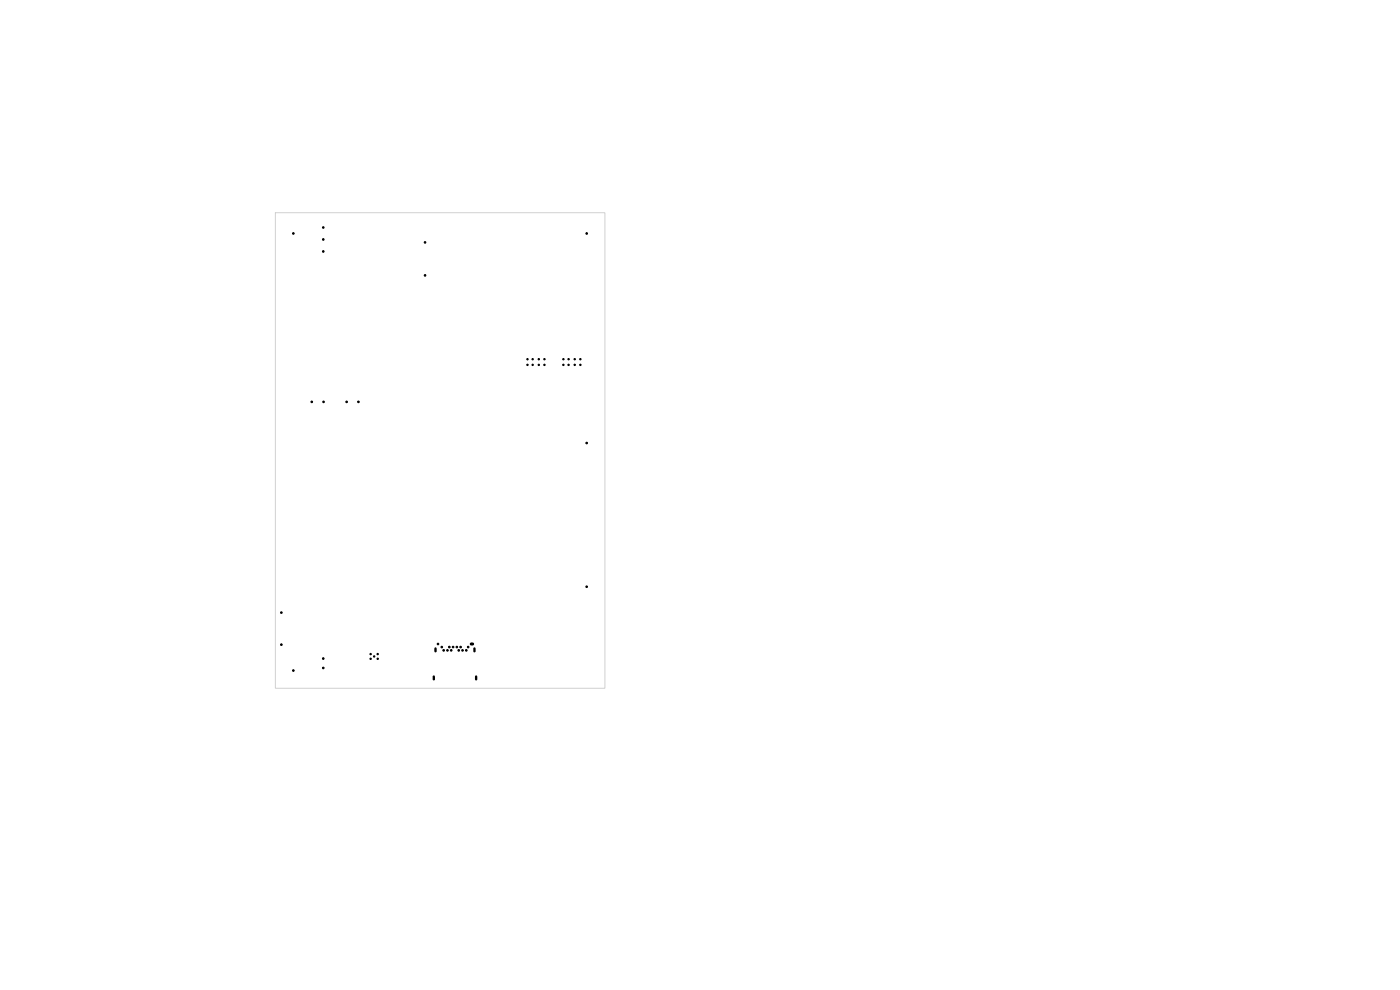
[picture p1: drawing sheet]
<svg xmlns="http://www.w3.org/2000/svg" width="297mm" height="210mm" viewBox="0 0 297 210" stroke-linecap="round" stroke-linejoin="round" font-family="sans-serif">
<path d="M58.4 45.1h69.9v100.9h-69.9z" fill="none" stroke="#d0d2cd" stroke-width=".21"/>
<g fill="#000" stroke="#000" stroke-width=".21">
<circle cx="62.2" cy="49.5" r=".17"/>
<circle cx="68.6" cy="48.3" r=".17"/>
<circle cx="68.6" cy="50.8" r=".17"/>
<circle cx="68.6" cy="53.3" r=".17"/>
<circle cx="90.2" cy="58.4" r=".17"/>
<circle cx="90.2" cy="51.4" r=".17"/>
<circle cx="124.5" cy="49.5" r=".17"/>
<circle cx="111.9" cy="77.4" r=".15"/>
<circle cx="111.9" cy="76.2" r=".15"/>
<circle cx="113" cy="77.4" r=".15"/>
<circle cx="113" cy="76.2" r=".15"/>
<circle cx="114.3" cy="77.4" r=".15"/>
<circle cx="114.3" cy="76.2" r=".15"/>
<circle cx="115.5" cy="77.4" r=".15"/>
<circle cx="115.5" cy="76.2" r=".15"/>
<circle cx="119.5" cy="77.4" r=".15"/>
<circle cx="119.5" cy="76.2" r=".15"/>
<circle cx="120.6" cy="77.4" r=".15"/>
<circle cx="120.6" cy="76.2" r=".15"/>
<circle cx="121.9" cy="77.4" r=".15"/>
<circle cx="121.9" cy="76.2" r=".15"/>
<circle cx="123.1" cy="77.4" r=".15"/>
<circle cx="123.1" cy="76.2" r=".15"/>
<circle cx="66.1" cy="85.2" r=".18"/>
<circle cx="68.6" cy="85.2" r=".18"/>
<circle cx="73.5" cy="85.2" r=".18"/>
<circle cx="76" cy="85.2" r=".17"/>
<circle cx="124.5" cy="94" r=".17"/>
<circle cx="59.7" cy="129.9" r=".17"/>
<circle cx="59.7" cy="136.8" r=".17"/>
<circle cx="68.6" cy="139.7" r=".17"/>
<circle cx="78.6" cy="138.7" r=".15"/>
<circle cx="78.6" cy="139.7" r=".15"/>
<circle cx="79.4" cy="139.3" r=".15"/>
<circle cx="80.1" cy="138.7" r=".15"/>
<circle cx="80.1" cy="139.7" r=".15"/>
<circle cx="92.9" cy="136.6" r=".17"/>
<circle cx="93.7" cy="137.3" r=".18"/>
<circle cx="94.1" cy="138" r=".17"/>
<circle cx="94.9" cy="138" r=".17"/>
<circle cx="95.3" cy="137.3" r=".17"/>
<circle cx="95.7" cy="138" r=".18"/>
<circle cx="96.1" cy="137.3" r=".17"/>
<circle cx="96.9" cy="137.3" r=".17"/>
<circle cx="97.3" cy="138" r=".17"/>
<circle cx="97.7" cy="137.3" r=".18"/>
<circle cx="98.1" cy="138" r=".17"/>
<circle cx="98.9" cy="138" r=".17"/>
<circle cx="99.3" cy="137.3" r=".17"/>
<circle cx="124.5" cy="124.5" r=".17"/>
<circle cx="62.2" cy="142.2" r=".17"/>
<circle cx="68.6" cy="141.7" r=".17"/>
</g>
<path d="M100 136.6h.3" fill="none" stroke="#000" stroke-width=".65"/>
<path d="M92.4 137.6v.6M100.6 137.6v.6M92 143.5v.6M101 143.5v.6" fill="none" stroke="#000" stroke-width=".5"/>
</svg>
